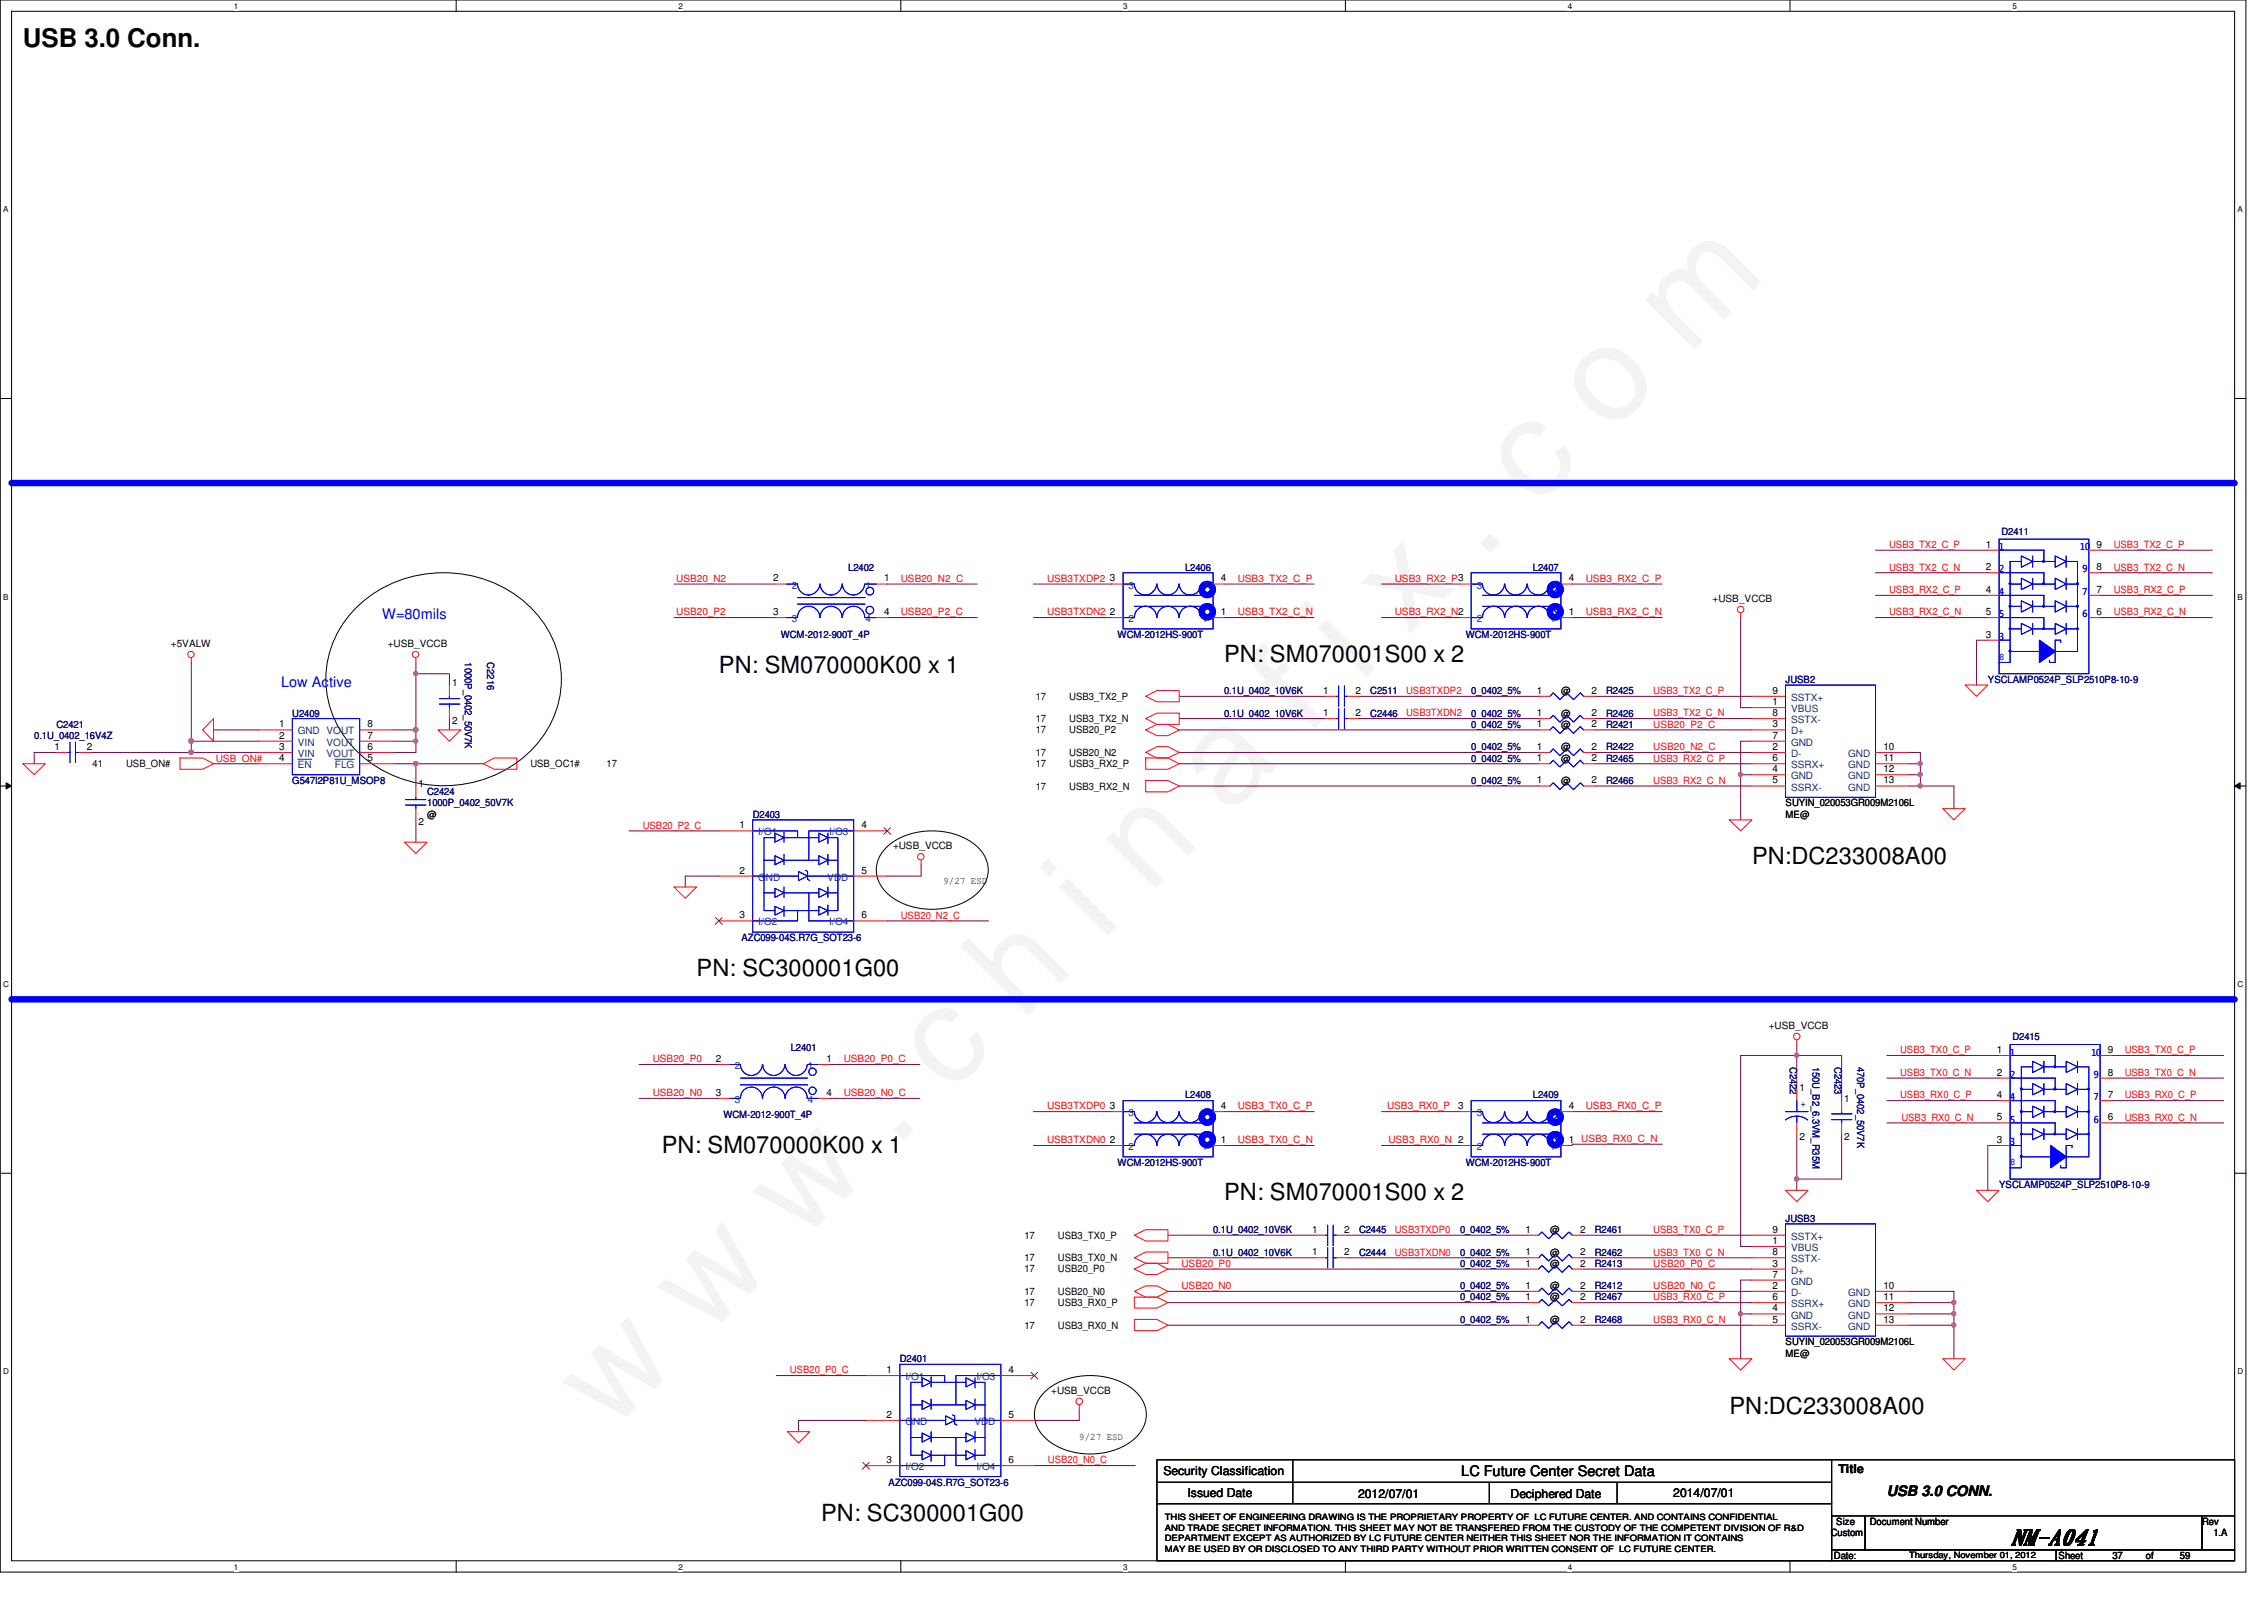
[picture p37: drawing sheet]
<svg xmlns="http://www.w3.org/2000/svg" width="297mm" height="210mm" viewBox="0 0 297 210" stroke-linecap="round" stroke-linejoin="round" font-family="sans-serif">
<defs><g id="words">
<text font-size="17.6" fill="#f0f" x="80.1" y="188" transform="rotate(-45 80.1 188)">w w w . c h i n a f i x . c o m</text>
<text font-size="3.4" x="3" y="6.1">USB 3.0 Conn.</text>
<g font-size="3.1">
<text x="94.3" y="88.3">PN: SM070000K00 x 1</text>
<text x="160.6" y="86.8">PN: SM070001S00 x 2</text>
<text x="229.9" y="113.3">PN:DC233008A00</text>
<text x="91.4" y="128">PN: SC300001G00</text>
<text x="86.8" y="151.3">PN: SM070000K00 x 1</text>
<text x="160.6" y="157.5">PN: SM070001S00 x 2</text>
<text x="226.9" y="185.5">PN:DC233008A00</text>
<text x="107.7" y="199.5">PN: SC300001G00</text>
</g>
<text font-size="2.8" x="263.7" y="202.7">NM-A041</text>
<g font-size="1.9" fill="#00f">
<text x="50.1" y="81.2">W=80mils</text>
<text x="36.9" y="90.1">Low Active</text>
</g>
<g font-size="1.9">
<text x="191.7" y="193.7">LC Future Center Secret Data</text>
<text x="247.6" y="196.2">USB 3.0 CONN.</text>
</g>
<g font-size="1.6">
<text x="152.7" y="193.5">Security Classification</text>
<text x="155.8" y="196.3">Issued Date</text>
<text x="178.2" y="196.5">2012/07/01</text>
<text x="198.2" y="196.5">Deciphered Date</text>
<text x="219.5" y="196.3">2014/07/01</text>
<text x="241.2" y="193.2">Title</text>
</g>
<g font-size="1.3" fill="#f00">
<text x="247.9" y="71.9">USB3_TX2_C_P</text>
<text x="277.3" y="71.9">USB3_TX2_C_P</text>
<text x="88.7" y="76.3">USB20_N2</text>
<text x="118.2" y="76.3">USB20_N2_C</text>
<text x="137.4" y="76.3">USB3TXDP2</text>
<text x="162.4" y="76.3">USB3_TX2_C_P</text>
<text x="183" y="76.3">USB3_RX2_P3</text>
<text x="208.1" y="76.3">USB3_RX2_C_P</text>
<text x="247.9" y="77.8">USB3_RX2_C_P</text>
<text x="247.9" y="74.8">USB3_TX2_C_N</text>
<text x="277.3" y="77.8">USB3_RX2_C_P</text>
<text x="277.3" y="74.8">USB3_TX2_C_N</text>
<text x="88.7" y="80.7">USB20_P2</text>
<text x="118.2" y="80.7">USB20_P2_C</text>
<text x="137.4" y="80.7">USB3TXDN2</text>
<text x="162.4" y="80.7">USB3_TX2_C_N</text>
<text x="183" y="80.7">USB3_RX2_N2</text>
<text x="208.1" y="80.7">USB3_RX2_C_N</text>
<text x="247.9" y="80.7">USB3_RX2_C_N</text>
<text x="277.3" y="80.7">USB3_RX2_C_N</text>
<text x="184.5" y="94">USB3TXDN2</text>
<text x="184.5" y="91.1">USB3TXDP2</text>
<text x="216.9" y="95.5">USB20_P2_C</text>
<text x="216.9" y="94">USB3_TX2_C_N</text>
<text x="216.9" y="91.1">USB3_TX2_C_P</text>
<text x="28.3" y="99.9">USB_ON#</text>
<text x="216.9" y="98.4">USB20_N2_C</text>
<text x="216.9" y="99.9">USB3_RX2_C_P</text>
<text x="216.9" y="102.8">USB3_RX2_C_N</text>
<text x="84.3" y="108.7">USB20_P2_C</text>
<text x="118.2" y="120.5">USB20_N2_C</text>
<text x="85.6" y="139.4">USB20_P0</text>
<text x="85.6" y="143.8">USB20_N0</text>
<text x="110.7" y="139.4">USB20_P0_C</text>
<text x="110.7" y="143.8">USB20_N0_C</text>
<text x="249.3" y="138.2">USB3_TX0_C_P</text>
<text x="249.3" y="141.1">USB3_TX0_C_N</text>
<text x="278.8" y="138.2">USB3_TX0_C_P</text>
<text x="278.8" y="141.1">USB3_TX0_C_N</text>
<text x="137.4" y="145.5">USB3TXDP0</text>
<text x="137.4" y="150">USB3TXDN0</text>
<text x="162.4" y="145.5">USB3_TX0_C_P</text>
<text x="162.4" y="150">USB3_TX0_C_N</text>
<text x="182" y="145.5">USB3_RX0_P</text>
<text x="182.2" y="150">USB3_RX0_N 2</text>
<text x="207.5" y="149.8">USB3_RX0_C_N</text>
<text x="208.1" y="145.5">USB3_RX0_C_P</text>
<text x="249.3" y="144.1">USB3_RX0_C_P</text>
<text x="249.5" y="147">USB3_RX0_C_N</text>
<text x="278.8" y="144.1">USB3_RX0_C_P</text>
<text x="278.8" y="147">USB3_RX0_C_N</text>
<text x="183" y="161.8">USB3TXDP0</text>
<text x="216.9" y="161.8">USB3_TX0_C_P</text>
<text x="155" y="166.2">USB20_P0</text>
<text x="183" y="164.7">USB3TXDN0</text>
<text x="216.9" y="166.2">USB20_P0_C</text>
<text x="216.9" y="164.7">USB3_TX0_C_N</text>
<text x="155" y="169.1">USB20_N0</text>
<text x="216.9" y="169.1">USB20_N0_C</text>
<text x="216.9" y="173.6">USB3_RX0_C_N</text>
<text x="216.9" y="170.6">USB3_RX0_C_P</text>
<text x="103.6" y="180.2">USB20_P0_C</text>
<text x="137.5" y="192">USB20_N0_C</text>
</g>
<g font-size="1.3">
<text x="260.6" y="71.8">1</text>
<text x="275.1" y="71.8">9</text>
<text x="101.4" y="76.3">2</text>
<text x="116" y="76.3">1</text>
<text x="145.6" y="76.3">3</text>
<text x="160.2" y="76.3">4</text>
<text x="205.8" y="76.3">4</text>
<text x="260.6" y="77.8">4</text>
<text x="260.6" y="74.8">2</text>
<text x="275.1" y="77.8">7</text>
<text x="275.1" y="74.8">8</text>
<text x="101.4" y="80.7">3</text>
<text x="116" y="80.7">4</text>
<text x="145.6" y="80.7">2</text>
<text x="160.2" y="80.7">1</text>
<text x="205.8" y="80.7">1</text>
<text x="224.7" y="79">+USB_VCCB</text>
<text x="260.6" y="80.7">5</text>
<text x="260.6" y="83.7">3</text>
<text x="275.1" y="80.7">6</text>
<text x="22.4" y="84.9">+5VALW</text>
<text x="50.9" y="84.9">+USB_VCCB</text>
<text x="36.6" y="95.4">1</text>
<text x="48.2" y="95.4">8</text>
<text x="59.3" y="90">1</text>
<text x="59.3" y="95">2</text>
<text x="135.9" y="94.7">17</text>
<text x="135.9" y="91.8">17</text>
<text x="140.3" y="94.7">USB3_TX2_N</text>
<text x="140.3" y="91.8">USB3_TX2_P</text>
<text x="173.6" y="93.9">1</text>
<text x="173.6" y="91">1</text>
<text x="177.8" y="93.9">2</text>
<text x="177.8" y="91">2</text>
<text x="201.6" y="95.4">1</text>
<text x="201.6" y="93.9">1</text>
<text x="201.6" y="91">1</text>
<text x="204.8" y="95.5">@</text>
<text x="204.8" y="94">@</text>
<text x="204.8" y="91.1">@</text>
<text x="208.8" y="95.4">2</text>
<text x="208.8" y="93.9">2</text>
<text x="208.8" y="91">2</text>
<text x="232.5" y="92.5">1</text>
<text x="232.5" y="93.9">8</text>
<text x="232.5" y="95.4">3</text>
<text x="232.5" y="91">9</text>
<text x="7.2" y="98.4">1</text>
<text x="11.4" y="98.4">2</text>
<text x="12.1" y="100.6">41</text>
<text x="16.5" y="100.6">USB_ON#</text>
<text x="36.6" y="99.9">4</text>
<text x="36.6" y="98.4">3</text>
<text x="36.6" y="96.9">2</text>
<text x="48.2" y="98.4">6</text>
<text x="48.2" y="96.9">7</text>
<text x="48.2" y="99.9">5</text>
<text x="69.6" y="100.6">USB_OC1#</text>
<text x="79.6" y="100.6">17</text>
<text x="135.9" y="96.2">17</text>
<text x="135.9" y="99.1">17</text>
<text x="135.9" y="100.6">17</text>
<text x="140.3" y="96.2">USB20_P2</text>
<text x="140.3" y="99.1">USB20_N2</text>
<text x="140.3" y="100.6">USB3_RX2_P</text>
<text x="201.6" y="98.4">1</text>
<text x="201.6" y="99.9">1</text>
<text x="204.8" y="98.4">@</text>
<text x="204.8" y="99.9">@</text>
<text x="208.8" y="98.4">2</text>
<text x="208.8" y="99.9">2</text>
<text x="232.5" y="98.4">2</text>
<text x="232.5" y="101.3">4</text>
<text x="232.5" y="96.9">7</text>
<text x="232.5" y="99.9">6</text>
<text x="247.1" y="99.9">11</text>
<text x="247.1" y="98.4">10</text>
<text x="247.1" y="101.3">12</text>
<text x="54.9" y="103.3">1</text>
<text x="56" y="107.3">@</text>
<text x="135.9" y="103.6">17</text>
<text x="140.3" y="103.6">USB3_RX2_N</text>
<text x="201.6" y="102.8">1</text>
<text x="204.8" y="102.8">@</text>
<text x="208.8" y="102.8">2</text>
<text x="232.5" y="102.8">5</text>
<text x="234.3" y="105.8">SUYIN_020053GR009M2106L</text>
<text x="234.3" y="107.3">ME@</text>
<text x="247.1" y="102.8">13</text>
<text x="54.9" y="108.3">2</text>
<text x="97" y="108.7">1</text>
<text x="113" y="108.7">4</text>
<text x="117.2" y="111.4">+USB_VCCB</text>
<text x="97" y="114.6">2</text>
<text x="113" y="114.6">5</text>
<text x="123.8" y="116">9/27 ESD</text>
<text x="97" y="120.5">3</text>
<text x="113" y="120.5">6</text>
<text x="232.1" y="135">+USB_VCCB</text>
<text x="93.9" y="143.8">3</text>
<text x="93.9" y="139.3">2</text>
<text x="108.5" y="139.3">1</text>
<text x="108.5" y="143.8">4</text>
<text x="236.1" y="143.1">1</text>
<text x="262" y="138.1">1</text>
<text x="262" y="141.1">2</text>
<text x="276.6" y="138.1">9</text>
<text x="276.6" y="141.1">8</text>
<text x="145.6" y="149.9">2</text>
<text x="145.6" y="145.5">3</text>
<text x="160.2" y="149.9">1</text>
<text x="160.2" y="145.5">4</text>
<text x="191.3" y="145.5">3</text>
<text x="205.8" y="149.9">1</text>
<text x="205.8" y="145.5">4</text>
<text x="236.1" y="149.5">2</text>
<text x="242" y="144.5">1</text>
<text x="242" y="149.5">2</text>
<text x="262" y="144.1">4</text>
<text x="262" y="147">5</text>
<text x="262" y="149.9">3</text>
<text x="276.6" y="147">6</text>
<text x="276.6" y="144.1">7</text>
<text x="172.2" y="161.7">1</text>
<text x="176.4" y="161.7">2</text>
<text x="200.1" y="161.7">1</text>
<text x="203.4" y="161.8">@</text>
<text x="207.3" y="161.7">2</text>
<text x="232.5" y="161.7">9</text>
<text x="134.4" y="166.9">17</text>
<text x="134.4" y="165.4">17</text>
<text x="134.4" y="162.5">17</text>
<text x="138.8" y="166.9">USB20_P0</text>
<text x="138.8" y="165.4">USB3_TX0_N</text>
<text x="138.8" y="162.5">USB3_TX0_P</text>
<text x="172.2" y="164.7">1</text>
<text x="176.4" y="164.7">2</text>
<text x="200.1" y="166.2">1</text>
<text x="200.1" y="164.7">1</text>
<text x="203.4" y="166.2">@</text>
<text x="203.4" y="164.7">@</text>
<text x="207.3" y="166.2">2</text>
<text x="207.3" y="164.7">2</text>
<text x="232.5" y="163.2">1</text>
<text x="232.5" y="164.7">8</text>
<text x="232.5" y="166.2">3</text>
<text x="232.5" y="167.6">7</text>
<text x="134.4" y="169.9">17</text>
<text x="134.4" y="171.4">17</text>
<text x="138.8" y="169.9">USB20_N0</text>
<text x="138.8" y="171.4">USB3_RX0_P</text>
<text x="200.1" y="169.1">1</text>
<text x="200.1" y="170.6">1</text>
<text x="200.1" y="173.5">1</text>
<text x="203.4" y="169.1">@</text>
<text x="203.4" y="170.6">@</text>
<text x="203.4" y="173.6">@</text>
<text x="207.3" y="169.1">2</text>
<text x="207.3" y="170.6">2</text>
<text x="207.3" y="173.5">2</text>
<text x="232.5" y="169.1">2</text>
<text x="232.5" y="172">4</text>
<text x="232.5" y="173.5">5</text>
<text x="232.5" y="170.6">6</text>
<text x="247.1" y="170.6">11</text>
<text x="247.1" y="169.1">10</text>
<text x="247.1" y="173.5">13</text>
<text x="247.1" y="172">12</text>
<text x="134.4" y="174.3">17</text>
<text x="138.8" y="174.3">USB3_RX0_N</text>
<text x="234.3" y="176.5">SUYIN_020053GR009M2106L</text>
<text x="234.3" y="178">ME@</text>
<text x="116.3" y="180.1">1</text>
<text x="132.3" y="180.1">4</text>
<text x="137.9" y="182.8">+USB_VCCB</text>
<text x="116.3" y="191.9">3</text>
<text x="116.3" y="186">2</text>
<text x="132.3" y="186">5</text>
<text x="132.3" y="191.9">6</text>
<text x="141.6" y="188.9">9/27 ESD</text>
<text x="240.2" y="201.5">Custom</text>
<text x="240.9" y="200.1">Size</text>
<text x="245.3" y="200.1">Document Number</text>
<text x="288.9" y="200.1">Rev</text>
<text x="290.4" y="201.5">1.A</text>
<text x="240.6" y="204.5">Date:</text>
<text x="270.1" y="204.5">Sheet</text>
<text x="277.2" y="204.5">37</text>
<text x="281.6" y="204.5">of</text>
<text x="286" y="204.5">59</text>
</g>
<g font-size="1.3" fill="#000080">
<text x="262.6" y="70.1">D2411</text>
<text x="111.3" y="74.8">L2402</text>
<text x="155.5" y="74.8">L2406</text>
<text x="201.1" y="74.8">L2407</text>
<text x="102.4" y="83.7">WCM-2012-900T_4P</text>
<text x="146.6" y="83.7">WCM-2012HS-900T</text>
<text x="192.3" y="83.7">WCM-2012HS-900T</text>
<text x="61" y="86.9" transform="rotate(90 61 86.9)">1000P_0402_50V7K</text>
<text x="63.9" y="86.9" transform="rotate(90 63.9 86.9)">C2216</text>
<text x="234.3" y="89.6">JUSB2</text>
<text x="260.8" y="89.6">YSCLAMP0524P_SLP2510P8-10-9</text>
<text x="7.4" y="95.5">C2421</text>
<text x="38.4" y="94">U2409</text>
<text x="160.6" y="94">0.1U_0402_10V6K</text>
<text x="160.6" y="91.1">0.1U_0402_10V6K</text>
<text x="179.8" y="94">C2446</text>
<text x="179.8" y="91.1">C2511</text>
<text x="193" y="95.5">0_0402_5%</text>
<text x="193" y="94">0_0402_5%</text>
<text x="193" y="91.1">0_0402_5%</text>
<text x="210.7" y="95.5">R2421</text>
<text x="210.7" y="94">R2426</text>
<text x="210.7" y="91.1">R2425</text>
<text x="4.5" y="96.9">0.1U_0402_16V4Z</text>
<text x="193" y="98.4">0_0402_5%</text>
<text x="193" y="99.9">0_0402_5%</text>
<text x="210.7" y="98.4">R2422</text>
<text x="210.7" y="99.9">R2465</text>
<text x="38.4" y="102.8">G547I2P81U_MSOP8</text>
<text x="56" y="104.3">C2424</text>
<text x="56" y="105.8">1000P_0402_50V7K</text>
<text x="98.8" y="107.3">D2403</text>
<text x="193" y="102.8">0_0402_5%</text>
<text x="210.7" y="102.8">R2466</text>
<text x="97.3" y="123.5">AZC099-04S.R7G_SOT23-6</text>
<text x="103.8" y="137.9">L2401</text>
<text x="264" y="136.4">D2415</text>
<text x="234.8" y="140" transform="rotate(90 234.8 140)">C2422</text>
<text x="237.8" y="140" transform="rotate(90 237.8 140)">150U_B2_6.3VM_R35M</text>
<text x="240.7" y="140" transform="rotate(90 240.7 140)">C2423</text>
<text x="243.7" y="140" transform="rotate(90 243.7 140)">470P_0402_50V7K</text>
<text x="94.9" y="146.7">WCM-2012-900T_4P</text>
<text x="155.5" y="144.1">L2408</text>
<text x="201.1" y="144.1">L2409</text>
<text x="146.6" y="153">WCM-2012HS-900T</text>
<text x="192.3" y="153">WCM-2012HS-900T</text>
<text x="262.3" y="155.9">YSCLAMP0524P_SLP2510P8-10-9</text>
<text x="159.2" y="161.8">0.1U_0402_10V6K</text>
<text x="178.3" y="161.8">C2445</text>
<text x="191.6" y="161.8">0_0402_5%</text>
<text x="209.3" y="161.8">R2461</text>
<text x="234.3" y="160.3">JUSB3</text>
<text x="159.2" y="164.7">0.1U_0402_10V6K</text>
<text x="178.3" y="164.7">C2444</text>
<text x="191.6" y="166.2">0_0402_5%</text>
<text x="191.6" y="164.7">0_0402_5%</text>
<text x="209.3" y="166.2">R2413</text>
<text x="209.3" y="164.7">R2462</text>
<text x="191.6" y="169.1">0_0402_5%</text>
<text x="191.6" y="170.6">0_0402_5%</text>
<text x="191.6" y="173.6">0_0402_5%</text>
<text x="209.3" y="169.1">R2412</text>
<text x="209.3" y="170.6">R2467</text>
<text x="209.3" y="173.6">R2468</text>
<text x="118.1" y="178.7">D2401</text>
<text x="116.6" y="194.9">AZC099-04S.R7G_SOT23-6</text>
</g>
<g font-size="1.3" fill="#004080">
<text x="103.9" y="77.2">2</text>
<text x="113.5" y="77.2">1</text>
<text x="148.1" y="77.2">3</text>
<text x="157.7" y="77.2">4</text>
<text x="193.8" y="77.2">3</text>
<text x="203.4" y="77.2">4</text>
<text x="103.9" y="81.6">3</text>
<text x="113.5" y="81.6">4</text>
<text x="148.1" y="81.6">2</text>
<text x="157.7" y="81.6">1</text>
<text x="193.8" y="81.6">2</text>
<text x="203.4" y="81.6">1</text>
<text x="235" y="93.4">VBUS</text>
<text x="235" y="94.9">SSTX-</text>
<text x="235" y="91.9">SSTX+</text>
<text x="39.1" y="99.3">VIN</text>
<text x="39.1" y="96.4">GND VOUT</text>
<text x="39.1" y="100.8">EN</text>
<text x="39.1" y="97.8">VIN</text>
<text x="42.8" y="99.3">VOUT</text>
<text x="42.8" y="97.8">VOUT</text>
<text x="43.9" y="100.8">FLG</text>
<text x="235" y="96.4">D+</text>
<text x="235" y="99.3">D-</text>
<text x="235" y="97.8">GND</text>
<text x="235" y="100.8">SSRX+</text>
<text x="242.5" y="100.8">GND</text>
<text x="242.5" y="99.3">GND</text>
<text x="235" y="102.2">GND</text>
<text x="235" y="103.7">SSRX-</text>
<text x="242.5" y="103.7">GND</text>
<text x="242.5" y="102.2">GND</text>
<text x="99.5" y="109.6">I/O1</text>
<text x="108.8" y="109.6">I/O3</text>
<text x="99.5" y="115.5">GND</text>
<text x="108.5" y="115.5">VDD</text>
<text x="99.5" y="121.4">I/O2</text>
<text x="108.8" y="121.4">I/O4</text>
<text x="96.4" y="140.3">2</text>
<text x="106" y="140.3">1</text>
<text x="96.4" y="144.7">3</text>
<text x="106" y="144.7">4</text>
<text x="148.1" y="146.4">3</text>
<text x="157.7" y="146.4">4</text>
<text x="193.8" y="146.4">3</text>
<text x="203.4" y="146.4">4</text>
<text x="148.1" y="150.9">2</text>
<text x="157.7" y="150.9">1</text>
<text x="193.8" y="150.9">2</text>
<text x="203.4" y="150.9">1</text>
<text x="235" y="164.1">VBUS</text>
<text x="235" y="165.6">SSTX-</text>
<text x="235" y="167.1">D+</text>
<text x="235" y="162.6">SSTX+</text>
<text x="235" y="170">D-</text>
<text x="235" y="173">GND</text>
<text x="235" y="168.5">GND</text>
<text x="235" y="171.5">SSRX+</text>
<text x="242.5" y="171.5">GND</text>
<text x="242.5" y="170">GND</text>
<text x="242.5" y="173">GND</text>
<text x="235" y="174.5">SSRX-</text>
<text x="242.5" y="174.5">GND</text>
<text x="118.8" y="181.1">I/O1</text>
<text x="128.1" y="181.1">I/O3</text>
<text x="118.8" y="186.9">GND</text>
<text x="127.8" y="186.9">VDD</text>
<text x="118.8" y="192.9">I/O2</text>
<text x="128.1" y="192.9">I/O4</text>
</g>
<g font-size="1.3" fill="#00f">
<text x="262.3" y="75.1">2</text>
<text x="262.3" y="72.2">1</text>
<text x="272.9" y="72.2">10</text>
<text x="273.2" y="75.1">9</text>
<text x="262.3" y="81">5</text>
<text x="262.3" y="78.1">4</text>
<text x="262.3" y="83.9">3</text>
<text x="273.2" y="78.1">7</text>
<text x="273.2" y="81">6</text>
<text x="262.3" y="86.5">8</text>
<text x="263.7" y="141.4">2</text>
<text x="263.7" y="138.5">1</text>
<text x="274.4" y="138.5">10</text>
<text x="274.7" y="141.4">9</text>
<text x="236.2" y="145.3">+</text>
<text x="263.7" y="147.3">5</text>
<text x="263.7" y="144.4">4</text>
<text x="274.7" y="144.4">7</text>
<text x="274.7" y="147.3">6</text>
<text x="263.7" y="152.8">8</text>
<text x="263.7" y="150.2">3</text>
</g>
<g font-size="1.1">
<text x="30.7" y="1.1">1</text>
<text x="89" y="1.1">2</text>
<text x="147.4" y="1.1">3</text>
<text x="205.7" y="1.1">4</text>
<text x="264" y="1.1">5</text>
<text x=".4" y="27.9">A</text>
<text x="293.6" y="27.9">A</text>
<text x=".4" y="78.7">B</text>
<text x="293.6" y="78.7">B</text>
<text x=".4" y="129.5">C</text>
<text x="293.6" y="129.5">C</text>
<text x=".4" y="180.3">D</text>
<text x="293.6" y="180.3">D</text>
<text x="152.8" y="202.2">DEPARTMENT EXCEPT AS AUTHORIZED BY LC FUTURE CENTER NEITHER THIS SHEET NOR THE INFORMATION IT CONTAINS</text>
<text x="152.8" y="203.6">MAY BE USED BY OR DISCLOSED TO ANY THIRD PARTY WITHOUT PRIOR WRITTEN CONSENT OF LC FUTURE CENTER.</text>
<text x="152.8" y="199.4">THIS SHEET OF ENGINEERING DRAWING IS THE PROPRIETARY PROPERTY OF LC FUTURE CENTER. AND CONTAINS CONFIDENTIAL</text>
<text x="152.8" y="200.8">AND TRADE SECRET INFORMATION. THIS SHEET MAY NOT BE TRANSFERED FROM THE CUSTODY OF THE COMPETENT DIVISION OF R&amp;D</text>
<text x="30.7" y="205.9">1</text>
<text x="89" y="205.9">2</text>
<text x="147.4" y="205.9">3</text>
<text x="205.7" y="205.9">4</text>
<text x="250.5" y="204.4">Thursday, November 01, 2012</text>
<text x="264" y="205.9">5</text>
</g>
</g></defs>
<path d="M0 0h294.7v206.2h-294.7zM1.5 1.5h291.7v203.3h-291.7z" fill="none" stroke="#000" stroke-width=".13"/>
<g fill="#fff">
<path d="M30.7 .2h.6v1.2h-.6z"/>
<path d="M30.7 204.9h.6v1.2h-.6z"/>
</g>
<path d="M59.9 0v1.5M59.9 204.8v1.4" fill="none" stroke="#000" stroke-width=".13"/>
<g fill="#fff">
<path d="M89 .2h.6v1.2h-.6z"/>
<path d="M89 204.9h.6v1.2h-.6z"/>
</g>
<path d="M118.2 0v1.5M118.2 204.8v1.4" fill="none" stroke="#000" stroke-width=".13"/>
<g fill="#fff">
<path d="M147.4 .2h.5v1.2h-.5z"/>
<path d="M147.4 204.9h.5v1.2h-.5z"/>
</g>
<path d="M176.5 0v1.5M176.5 204.8v1.4" fill="none" stroke="#000" stroke-width=".13"/>
<g fill="#fff">
<path d="M205.7 .2h.6v1.2h-.6z"/>
<path d="M205.7 204.9h.6v1.2h-.6z"/>
</g>
<path d="M234.9 0v1.5M234.9 204.8v1.4" fill="none" stroke="#000" stroke-width=".13"/>
<g fill="#fff">
<path d="M264 .2h.6v1.2h-.6z"/>
<path d="M264 204.9h.6v1.2h-.6z"/>
<path d="M.4 26.9h.7v1.2h-.7z"/>
<path d="M293.6 26.9h.7v1.2h-.7z"/>
<path d="M.4 77.7h.7v1.2h-.7z"/>
<path d="M293.6 77.7h.7v1.2h-.7z"/>
</g>
<path d="M0 52.3h1.5M293.2 52.3h1.5" fill="none" stroke="#000" stroke-width=".13"/>
<g fill="#fff">
<path d="M.4 128.5h.8v1.2h-.8z"/>
<path d="M293.6 128.5h.7v1.2h-.7z"/>
</g>
<path d="M0 103.1h1.5M.8 102.7l.7 .4-.7 .4zM293.2 103.1l.7-.4v.8zM293.2 103.1h1.5" fill="none" stroke="#000" stroke-width=".13"/>
<path d="M.8 102.7l.7 .4-.7 .4zM293.2 103.1l.7-.4v.8z" fill="#000"/>
<g fill="#fff">
<path d="M.4 179.3h.8v1.2h-.8z"/>
<path d="M293.6 179.3h.7v1.2h-.7z"/>
</g>
<path d="M46.3 80.2a16.6 16.6 0 0 1 23.8 0 13.1 13.1 0 0 1-2.1 19.7 16.6 16.6 0 0 1-21.7-1.9 13 13 0 0 1 0-17.8zM0 153.9h1.5M241.6 145.1h.1M293.2 153.9h1.5" fill="none" stroke="#000" stroke-width=".13"/>
<path d="M1.5 63.4h291.7M1.5 131.1h291.7" fill="none" stroke="#00f" stroke-width=".85"/>
<path d="M25.1 97.2h8.8" fill="none" stroke="#800040" stroke-width=".13"/>
<circle cx="25.1" cy="97.2" r=".29" fill="#f0f"/>
<circle cx="25.1" cy="97.2" r=".29" fill="none" stroke="#f0f" stroke-width=".13"/>
<path d="M25.1 86.9v10.3" fill="none" stroke="#800040" stroke-width=".13"/>
<circle cx="25.1" cy="97.2" r=".29" fill="#f0f"/>
<circle cx="25.1" cy="97.2" r=".29" fill="none" stroke="#f0f" stroke-width=".13"/>
<path d="M25.1 98.7h8.8" fill="none" stroke="#800040" stroke-width=".13"/>
<circle cx="25.1" cy="98.7" r=".29" fill="#f0f"/>
<circle cx="25.1" cy="98.7" r=".29" fill="none" stroke="#f0f" stroke-width=".13"/>
<path d="M25.1 97.2v1.5" fill="none" stroke="#800040" stroke-width=".13"/>
<circle cx="25.1" cy="98.7" r=".29" fill="#f0f"/>
<circle cx="25.1" cy="98.7" r=".29" fill="none" stroke="#f0f" stroke-width=".13"/>
<circle cx="25.1" cy="97.2" r=".29" fill="#f0f"/>
<circle cx="25.1" cy="97.2" r=".29" fill="none" stroke="#f0f" stroke-width=".13"/>
<path d="M11.8 98.7h13.3" fill="none" stroke="#800040" stroke-width=".13"/>
<circle cx="25.1" cy="98.7" r=".29" fill="#f0f"/>
<circle cx="25.1" cy="98.7" r=".29" fill="none" stroke="#f0f" stroke-width=".13"/>
<path d="M7.4 98.7h-2.9v1.5M28 95.8h5.9M28 100.2h5.9M250.5 169.4h5.9M250.5 170.9h5.9" fill="none" stroke="#800040" stroke-width=".13"/>
<circle cx="256.3" cy="170.9" r=".29" fill="#f0f"/>
<circle cx="256.3" cy="170.9" r=".29" fill="none" stroke="#f0f" stroke-width=".13"/>
<path d="M250.5 173.9h5.9M256.4 170.9v1.5h-5.9" fill="none" stroke="#800040" stroke-width=".13"/>
<circle cx="256.3" cy="173.8" r=".29" fill="#f0f"/>
<circle cx="256.3" cy="173.8" r=".29" fill="none" stroke="#f0f" stroke-width=".13"/>
<path d="M256.4 172.4v1.5" fill="none" stroke="#800040" stroke-width=".13"/>
<circle cx="256.3" cy="172.3" r=".29" fill="#f0f"/>
<circle cx="256.3" cy="172.3" r=".29" fill="none" stroke="#f0f" stroke-width=".13"/>
<path d="M250.5 98.7h1.5M250.5 100.2h1.5M235.7 138.5h5.9v5.9M241.6 148.8v5.9h-5.9M153.2 166.5h47.2M153.2 169.4h47.2M153.2 173.9h47.2M153.2 170.9h47.2M256.4 169.4v1.5M256.4 173.9v4.4" fill="none" stroke="#800040" stroke-width=".13"/>
<circle cx="251.9" cy="100.2" r=".29" fill="#f0f"/>
<circle cx="251.9" cy="100.2" r=".29" fill="none" stroke="#f0f" stroke-width=".13"/>
<path d="M252 100.2v1.4h-1.5M252 103.1h4.4" fill="none" stroke="#800040" stroke-width=".13"/>
<circle cx="251.9" cy="103.1" r=".29" fill="#f0f"/>
<circle cx="251.9" cy="103.1" r=".29" fill="none" stroke="#f0f" stroke-width=".13"/>
<path d="M252 101.6v1.5" fill="none" stroke="#800040" stroke-width=".13"/>
<circle cx="251.9" cy="101.6" r=".29" fill="#f0f"/>
<circle cx="251.9" cy="101.6" r=".29" fill="none" stroke="#f0f" stroke-width=".13"/>
<path d="M54.6 95.8v1.4h-3M154.7 95.8h47.2M154.7 98.7h47.2M252 98.7v1.5M154.7 103.1h47.2M154.7 100.2h47.2M256.4 103.1v3" fill="none" stroke="#800040" stroke-width=".13"/>
<circle cx="54.5" cy="97.2" r=".29" fill="#f0f"/>
<circle cx="54.5" cy="97.2" r=".29" fill="none" stroke="#f0f" stroke-width=".13"/>
<circle cx="54.5" cy="95.7" r=".29" fill="#f0f"/>
<circle cx="54.5" cy="95.7" r=".29" fill="none" stroke="#f0f" stroke-width=".13"/>
<path d="M51.6 95.8h3" fill="none" stroke="#800040" stroke-width=".13"/>
<circle cx="54.5" cy="95.7" r=".29" fill="#f0f"/>
<circle cx="54.5" cy="95.7" r=".29" fill="none" stroke="#f0f" stroke-width=".13"/>
<path d="M54.6 97.2v1.5h-3M54.6 88.4v7.4" fill="none" stroke="#800040" stroke-width=".13"/>
<circle cx="54.5" cy="95.7" r=".29" fill="#f0f"/>
<circle cx="54.5" cy="95.7" r=".29" fill="none" stroke="#f0f" stroke-width=".13"/>
<path d="M54.6 107.6v2.9M54.6 100.2h8.8" fill="none" stroke="#800040" stroke-width=".13"/>
<circle cx="54.5" cy="100.2" r=".29" fill="#f0f"/>
<circle cx="54.5" cy="100.2" r=".29" fill="none" stroke="#f0f" stroke-width=".13"/>
<path d="M51.6 100.2h3" fill="none" stroke="#800040" stroke-width=".13"/>
<circle cx="54.5" cy="100.2" r=".29" fill="#f0f"/>
<circle cx="54.5" cy="100.2" r=".29" fill="none" stroke="#f0f" stroke-width=".13"/>
<path d="M54.6 100.2v2.9" fill="none" stroke="#800040" stroke-width=".13"/>
<circle cx="54.5" cy="100.2" r=".29" fill="#f0f"/>
<circle cx="54.5" cy="100.2" r=".29" fill="none" stroke="#f0f" stroke-width=".13"/>
<g fill="none" stroke="#800040" stroke-width=".13">
<path d="M246.1 72.2h14.7M246.1 78.1h14.7M246.1 75.1h14.7M275.5 72.2h14.8M275.5 78.1h14.8M275.5 75.1h14.8M54.6 88.4h4.4v1.5M246.1 81h14.7M260.8 84h-1.5v5.9M275.5 81h14.8M247.6 138.5h14.7M277 138.5h14.7"/>
<path d="M247.6 144.4h14.7M247.6 141.4h14.7M247.6 147.3h14.7M262.3 150.3h-1.5v5.9M277 144.4h14.7M277 141.4h14.7M277 147.3h14.7"/>
</g>
<circle cx="54.5" cy="88.4" r=".29" fill="#f0f"/>
<circle cx="54.5" cy="88.4" r=".29" fill="none" stroke="#f0f" stroke-width=".13"/>
<path d="M54.6 86.9v1.5M59 94.3v1.5M250.5 103.1h1.5" fill="none" stroke="#800040" stroke-width=".13"/>
<g fill="none" stroke="#f00" stroke-width=".13">
<path d="M23.6 99.4h3l1.4 .8-1.4 .7h-3zM25.1 86.3v.6M28 94.3v2.9l-1.4-1.4zM54.6 86.3v.6M57.5 95.8h2.9l-1.4 1.4zM257.8 89.9h3l-1.5 1.5zM3 100.2h2.9l-1.4 1.4zM53.1 110.5h2.9l-1.4 1.5zM63.4 100.2l1.4-.8h3v1.5h-3zM254.9 106.1h2.9l-1.4 1.5zM259.3 156.2h3l-1.5 1.4zM254.9 178.3h2.9l-1.4 1.4z"/>
<circle cx="25.1" cy="85.9" r=".42"/>
<circle cx="54.5" cy="85.9" r=".42"/>
</g>
<path d="M151.8 191.5h88.5v3h-88.5zM151.8 194.5h88.5v2.8h-88.5zM151.8 197.3h88.5v7.5h-88.5zM169.6 191.5v5.8M195.4 194.5v2.8M212.2 194.5v2.8M240.2 191.5h53v7.4M240.3 198.9h4.4v4.4h-4.4zM244.7 198.9h44.2v4.4h-44.2zM288.9 198.9h4.3v4.4h-4.3zM240.3 203.3h29.5v1.5h-29.5zM269.8 203.3h23.4v1.5h-23.4z" fill="none" stroke="#000" stroke-width=".13"/>
<path d="M263.7 137h11.8v17.7h-11.8zM266.7 142.1l1.5 .8-1.5 .7zM268.2 142.1v1.5M268.2 142.9h2.9M272.6 142.9h1.5" fill="none" stroke="#00f" stroke-width=".13"/>
<path d="M269.5 142.8h.2v.1h-.2z" fill-rule="evenodd" fill="#00f"/>
<path d="M265.2 142.9h1.5M269.5 142.8h.2v.1h-.2z" fill="none" stroke="#00f" stroke-width=".13"/>
<path d="M265.1 142.8h.2v.1h-.2z" fill-rule="evenodd" fill="#00f"/>
<path d="M265.1 142.8h.2v.1h-.2z" fill="none" stroke="#00f" stroke-width=".13"/>
<path d="M265.1 148.7l.2 .1-.1 .1z" fill-rule="evenodd" fill="#00f"/>
<path d="M265.1 148.7l.2 .1-.1 .1z" fill="none" stroke="#00f" stroke-width=".13"/>
<path d="M265.1 145.7h.2v.2h-.2z" fill-rule="evenodd" fill="#00f"/>
<path d="M263.7 147.3h5.9M265.1 145.7h.2v.2h-.2z" fill="none" stroke="#00f" stroke-width=".13"/>
<path d="M269.5 148.7l.2 .1-.1 .1z" fill-rule="evenodd" fill="#00f"/>
<g fill="none" stroke="#00f" stroke-width=".13">
<path d="M263.7 138.5h5.9v1.4M266.7 139.2l1.5 .7-1.5 .8zM266.7 139.9h-1.5v11.9h5.9M268.2 139.2v1.5M268.2 139.9h2.9M272.6 139.9h1.5v11.9h-4.5M263.7 141.4h5.9v1.5M263.7 144.4h5.9v1.4M265.2 145.8h1.5M265.2 148.8h1.5M266.7 145.1l1.5 .7-1.5 .8zM266.7 148.1l1.5 .7-1.5 .7z"/>
<path d="M268.2 145.1v1.5M268.2 148.1v1.4M268.2 145.8h2.9M268.2 148.8h2.9M269.5 148.7l.2 .1-.1 .1zM269.6 147.3v1.5M272.6 145.8h1.5M272.6 148.8h1.5"/>
</g>
<path d="M269.5 145.7h.2v.2h-.2z" fill-rule="evenodd" fill="#00f"/>
<path d="M269.5 145.7h.2v.2h-.2z" fill="none" stroke="#00f" stroke-width=".13"/>
<path d="M269.5 139.9h.2v.1h-.2z" fill-rule="evenodd" fill="#00f"/>
<path d="M269.5 139.9h.2v.1h-.2z" fill="none" stroke="#00f" stroke-width=".13"/>
<path d="M265.1 151.6h.2v.2h-.2z" fill-rule="evenodd" fill="#00f"/>
<path d="M271.1 139.2l1.5 .7-1.5 .8zM272.6 139.2v1.5M263.7 150.3h1.5M265.1 151.6h.2v.2h-.2zM265.2 151.8v1.4h-1.5M271.1 142.1l1.5 .8-1.5 .7zM271.1 148.1l1.5 .7-1.5 .7zM271.1 145.1l1.5 .7-1.5 .8zM272.6 142.1v1.5M272.6 148.1v1.4M272.6 145.1v1.5" fill="none" stroke="#00f" stroke-width=".13"/>
<path d="M274 142.8l.1 .1-.1 .1z" fill-rule="evenodd" fill="#00f"/>
<path d="M274 142.8l.1 .1-.1 .1z" fill="none" stroke="#00f" stroke-width=".13"/>
<path d="M274 145.7l.1 .1-.1 .2z" fill-rule="evenodd" fill="#00f"/>
<path d="M274 145.7l.1 .1-.1 .2z" fill="none" stroke="#00f" stroke-width=".13"/>
<path d="M274 148.7h.1v.1h-.1z" fill-rule="evenodd" fill="#00f"/>
<path d="M271.1 150.3v2.9M274 148.7h.1v.1h-.1z" fill="none" stroke="#00f" stroke-width=".13"/>
<path d="M269.1 150.3l2 1.5-2 1.4z" fill="#00f"/>
<path d="M263.7 137h11.8v17.7h-11.8zM266.7 142.1l1.5 .8-1.5 .7zM268.2 142.1v1.5M268.2 142.9h2.9M269.1 150.3l2 1.5-2 1.4zM270.4 152.9v.3h.7M271.1 150.3h.7v.3M272.6 142.9h1.5" fill="none" stroke="#00f" stroke-width=".13"/>
<path d="M269.5 142.8h.2v.1h-.2z" fill-rule="evenodd" fill="#00f"/>
<path d="M265.2 142.9h1.5M269.5 142.8h.2v.1h-.2z" fill="none" stroke="#00f" stroke-width=".13"/>
<path d="M265.1 142.8h.2v.1h-.2z" fill-rule="evenodd" fill="#00f"/>
<path d="M265.1 142.8h.2v.1h-.2z" fill="none" stroke="#00f" stroke-width=".13"/>
<path d="M265.1 148.7l.2 .1-.1 .1z" fill-rule="evenodd" fill="#00f"/>
<path d="M265.1 148.7l.2 .1-.1 .1z" fill="none" stroke="#00f" stroke-width=".13"/>
<path d="M265.1 145.7h.2v.2h-.2z" fill-rule="evenodd" fill="#00f"/>
<path d="M263.7 147.3h5.9M265.1 145.7h.2v.2h-.2z" fill="none" stroke="#00f" stroke-width=".13"/>
<path d="M269.5 148.7l.2 .1-.1 .1z" fill-rule="evenodd" fill="#00f"/>
<g fill="none" stroke="#00f" stroke-width=".13">
<path d="M263.7 138.5h5.9v1.4M266.7 139.2l1.5 .7-1.5 .8zM266.7 139.9h-1.5v11.9h5.9M268.2 139.2v1.5M268.2 139.9h2.9M272.6 139.9h1.5v11.9h-4.5M263.7 141.4h5.9v1.5M263.7 144.4h5.9v1.4M265.2 145.8h1.5M265.2 148.8h1.5M266.7 145.1l1.5 .7-1.5 .8zM266.7 148.1l1.5 .7-1.5 .7z"/>
<path d="M268.2 145.1v1.5M268.2 148.1v1.4M268.2 145.8h2.9M268.2 148.8h2.9M269.5 148.7l.2 .1-.1 .1zM269.6 147.3v1.5M272.6 145.8h1.5M272.6 148.8h1.5"/>
</g>
<path d="M269.5 145.7h.2v.2h-.2z" fill-rule="evenodd" fill="#00f"/>
<path d="M269.5 145.7h.2v.2h-.2z" fill="none" stroke="#00f" stroke-width=".13"/>
<path d="M269.5 139.9h.2v.1h-.2z" fill-rule="evenodd" fill="#00f"/>
<path d="M269.5 139.9h.2v.1h-.2z" fill="none" stroke="#00f" stroke-width=".13"/>
<path d="M265.1 151.6h.2v.2h-.2z" fill-rule="evenodd" fill="#00f"/>
<path d="M271.1 139.2l1.5 .7-1.5 .8zM272.6 139.2v1.5M263.7 150.3h1.5M265.1 151.6h.2v.2h-.2zM265.2 151.8v1.4h-1.5M271.1 142.1l1.5 .8-1.5 .7zM271.1 148.1l1.5 .7-1.5 .7zM271.1 145.1l1.5 .7-1.5 .8zM272.6 142.1v1.5M272.6 148.1v1.4M272.6 145.1v1.5" fill="none" stroke="#00f" stroke-width=".13"/>
<path d="M274 142.8l.1 .1-.1 .1z" fill-rule="evenodd" fill="#00f"/>
<path d="M274 142.8l.1 .1-.1 .1z" fill="none" stroke="#00f" stroke-width=".13"/>
<path d="M274 145.7l.1 .1-.1 .2z" fill-rule="evenodd" fill="#00f"/>
<path d="M274 145.7l.1 .1-.1 .2z" fill="none" stroke="#00f" stroke-width=".13"/>
<path d="M274 148.7h.1v.1h-.1z" fill-rule="evenodd" fill="#00f"/>
<path d="M271.1 150.3v2.9M274 148.7h.1v.1h-.1z" fill="none" stroke="#00f" stroke-width=".13"/>
<path d="M269.1 150.3l2 1.5-2 1.4z" fill="#00f"/>
<path d="M262.3 70.7h11.8v17.7h-11.8zM265.2 75.9l1.5 .7-1.5 .7zM266.7 75.9v1.4M266.7 76.6h2.9M271.1 76.6h1.5M269.1 150.3l2 1.5-2 1.4zM270.4 152.9v.3h.7M271.1 150.3h.7v.3M234.3 160.6h11.8v14.7h-11.8z" fill="none" stroke="#00f" stroke-width=".13"/>
<g fill="none" stroke="#f00" stroke-width=".13">
<path d="M262.3 138.5h1.4M275.5 138.5h1.5M262.3 144.4h1.4M262.3 147.3h1.4M262.3 141.4h1.4M262.3 150.3h1.4M275.5 147.3h1.5M275.5 144.4h1.5M275.5 141.4h1.5M246.1 170.9h4.4M246.1 169.4h4.4M246.1 173.9h4.4"/>
<path d="M246.1 172.4h4.4"/>
</g>
<path d="M268 76.5h.2v.2h-.2z" fill-rule="evenodd" fill="#00f"/>
<path d="M263.7 76.6h1.5M268 76.5h.2v.2h-.2z" fill="none" stroke="#00f" stroke-width=".13"/>
<path d="M263.6 76.5h.2v.2h-.2z" fill-rule="evenodd" fill="#00f"/>
<path d="M263.6 76.5h.2v.2h-.2z" fill="none" stroke="#00f" stroke-width=".13"/>
<path d="M263.6 82.4l.2 .1-.1 .1z" fill-rule="evenodd" fill="#00f"/>
<path d="M263.6 82.4l.2 .1-.1 .1z" fill="none" stroke="#00f" stroke-width=".13"/>
<path d="M263.6 79.4h.2v.2h-.2z" fill-rule="evenodd" fill="#00f"/>
<path d="M263.6 79.4h.2v.2h-.2zM262.3 81h5.9" fill="none" stroke="#00f" stroke-width=".13"/>
<path d="M268 82.4l.3 .1-.2 .1z" fill-rule="evenodd" fill="#00f"/>
<g fill="none" stroke="#00f" stroke-width=".13">
<path d="M262.3 72.2h5.9v1.5M262.3 75.1h5.9v1.5M262.3 78.1h5.9v1.4M263.7 79.5h1.5M265.2 78.8l1.5 .7-1.5 .8zM265.2 72.9l1.5 .8-1.5 .7zM265.2 73.7h-1.5v11.8h5.9M266.7 78.8v1.5M266.7 72.9v1.5M266.7 79.5h2.9M266.7 73.7h2.9M271.1 79.5h1.5"/>
<path d="M271.1 73.7h1.5v11.8h-4.4M263.7 82.5h1.5M265.2 81.8l1.5 .7-1.5 .7zM266.7 81.8v1.4M266.7 82.5h2.9M268 82.4l.3 .1-.2 .1zM268.2 81v1.5M271.1 82.5h1.5"/>
</g>
<path d="M268 79.4h.2v.2h-.2z" fill-rule="evenodd" fill="#00f"/>
<path d="M268 79.4h.2v.2h-.2z" fill="none" stroke="#00f" stroke-width=".13"/>
<path d="M268 73.6h.2v.1h-.2z" fill-rule="evenodd" fill="#00f"/>
<path d="M268 73.6h.2v.1h-.2z" fill="none" stroke="#00f" stroke-width=".13"/>
<path d="M263.6 85.3h.2v.2h-.2z" fill-rule="evenodd" fill="#00f"/>
<path d="M269.6 72.9l1.5 .8-1.5 .7zM269.6 75.9l1.5 .7-1.5 .7zM269.6 78.8l1.5 .7-1.5 .8zM271.1 72.9v1.5M271.1 75.9v1.4M271.1 78.8v1.5M262.3 84h1.4M263.6 85.3h.2v.2h-.2zM263.7 85.5v1.4h-1.4M269.6 81.8l1.5 .7-1.5 .7zM271.1 81.8v1.4" fill="none" stroke="#00f" stroke-width=".13"/>
<path d="M272.5 76.5h.1v.2h-.1z" fill-rule="evenodd" fill="#00f"/>
<path d="M272.5 76.5h.1v.2h-.1z" fill="none" stroke="#00f" stroke-width=".13"/>
<path d="M272.5 79.4h.1v.2h-.1z" fill-rule="evenodd" fill="#00f"/>
<path d="M272.5 79.4h.1v.2h-.1z" fill="none" stroke="#00f" stroke-width=".13"/>
<path d="M272.5 82.4l.2 .1-.1 .1z" fill-rule="evenodd" fill="#00f"/>
<path d="M269.6 84v2.9M272.5 82.4l.2 .1-.1 .1z" fill="none" stroke="#00f" stroke-width=".13"/>
<path d="M267.6 84l2 1.5-2 1.4z" fill="#00f"/>
<path d="M262.3 70.7h11.8v17.7h-11.8zM265.2 75.9l1.5 .7-1.5 .7zM266.7 75.9v1.4M266.7 76.6h2.9M271.1 76.6h1.5M267.6 84l2 1.5-2 1.4zM268.9 86.6v.3h.7M269.6 84h.8v.3" fill="none" stroke="#00f" stroke-width=".13"/>
<path d="M268 76.5h.2v.2h-.2z" fill-rule="evenodd" fill="#00f"/>
<path d="M263.7 76.6h1.5M268 76.5h.2v.2h-.2z" fill="none" stroke="#00f" stroke-width=".13"/>
<path d="M263.6 76.5h.2v.2h-.2z" fill-rule="evenodd" fill="#00f"/>
<path d="M263.6 76.5h.2v.2h-.2z" fill="none" stroke="#00f" stroke-width=".13"/>
<path d="M263.6 82.4l.2 .1-.1 .1z" fill-rule="evenodd" fill="#00f"/>
<path d="M263.6 82.4l.2 .1-.1 .1z" fill="none" stroke="#00f" stroke-width=".13"/>
<path d="M263.6 79.4h.2v.2h-.2z" fill-rule="evenodd" fill="#00f"/>
<path d="M263.6 79.4h.2v.2h-.2zM262.3 81h5.9" fill="none" stroke="#00f" stroke-width=".13"/>
<path d="M268 82.4l.3 .1-.2 .1z" fill-rule="evenodd" fill="#00f"/>
<g fill="none" stroke="#00f" stroke-width=".13">
<path d="M262.3 72.2h5.9v1.5M262.3 75.1h5.9v1.5M262.3 78.1h5.9v1.4M263.7 79.5h1.5M265.2 78.8l1.5 .7-1.5 .8zM265.2 72.9l1.5 .8-1.5 .7zM265.2 73.7h-1.5v11.8h5.9M266.7 78.8v1.5M266.7 72.9v1.5M266.7 79.5h2.9M266.7 73.7h2.9M271.1 79.5h1.5"/>
<path d="M271.1 73.7h1.5v11.8h-4.4M263.7 82.5h1.5M265.2 81.8l1.5 .7-1.5 .7zM266.7 81.8v1.4M266.7 82.5h2.9M268 82.4l.3 .1-.2 .1zM268.2 81v1.5M271.1 82.5h1.5"/>
</g>
<path d="M268 79.4h.2v.2h-.2z" fill-rule="evenodd" fill="#00f"/>
<path d="M268 79.4h.2v.2h-.2z" fill="none" stroke="#00f" stroke-width=".13"/>
<path d="M268 73.6h.2v.1h-.2z" fill-rule="evenodd" fill="#00f"/>
<path d="M268 73.6h.2v.1h-.2z" fill="none" stroke="#00f" stroke-width=".13"/>
<path d="M263.6 85.3h.2v.2h-.2z" fill-rule="evenodd" fill="#00f"/>
<path d="M269.6 72.9l1.5 .8-1.5 .7zM269.6 75.9l1.5 .7-1.5 .7zM269.6 78.8l1.5 .7-1.5 .8zM271.1 72.9v1.5M271.1 75.9v1.4M271.1 78.8v1.5M262.3 84h1.4M263.6 85.3h.2v.2h-.2zM263.7 85.5v1.4h-1.4M269.6 81.8l1.5 .7-1.5 .7zM271.1 81.8v1.4" fill="none" stroke="#00f" stroke-width=".13"/>
<path d="M272.5 76.5h.1v.2h-.1z" fill-rule="evenodd" fill="#00f"/>
<path d="M272.5 76.5h.1v.2h-.1z" fill="none" stroke="#00f" stroke-width=".13"/>
<path d="M272.5 79.4h.1v.2h-.1z" fill-rule="evenodd" fill="#00f"/>
<path d="M272.5 79.4h.1v.2h-.1z" fill="none" stroke="#00f" stroke-width=".13"/>
<path d="M272.5 82.4l.2 .1-.1 .1z" fill-rule="evenodd" fill="#00f"/>
<path d="M269.6 84v2.9M272.5 82.4l.2 .1-.1 .1z" fill="none" stroke="#00f" stroke-width=".13"/>
<path d="M267.6 84l2 1.5-2 1.4z" fill="#00f"/>
<g fill="none" stroke="#00f" stroke-width=".13">
<path d="M8.9 98.7h.3M9.2 97.4v2.6M9.9 97.4v2.6M9.9 98.7h.5M38.3 94.3h8.9v7.3h-8.9zM57.7 92.4h2.6M57.7 91.6h2.6M59 91.4v.2M59 92.4v.4M234.3 89.9h11.8v14.7h-11.8zM267.6 84l2 1.5-2 1.4zM268.9 86.6v.3h.7"/>
<path d="M269.6 84h.8v.3M53.2 105.6h2.7M53.2 104.9h2.7M54.6 104.6v.3M54.6 105.6v.5M240.3 146.9h2.7M240.3 146.1h2.7M241.6 145.8v.3M241.6 146.9v.4"/>
</g>
<g fill="none" stroke="#f00" stroke-width=".13">
<path d="M260.8 78.1h1.5M260.8 72.2h1.5M260.8 75.1h1.5M274.1 78.1h1.4M274.1 72.2h1.4M274.1 75.1h1.4M7.4 98.7h1.5M10.4 98.7h1.4M33.9 98.7h4.4M33.9 95.8h4.4M33.9 97.2h4.4M47.2 98.7h4.4"/>
<path d="M47.2 97.2h4.4M47.2 95.8h4.4M59 89.9v1.5M59 92.8v1.5M246.1 98.7h4.4M260.8 81h1.5M260.8 84h1.5M274.1 81h1.4M33.9 100.2h4.4M47.2 100.2h4.4M54.6 103.1v1.5M54.6 106.1v1.5"/>
<path d="M246.1 100.2h4.4M246.1 103.1h4.4M246.1 101.6h4.4M241.6 144.4v1.4M241.6 147.3v1.5"/>
</g>
<path d="M39.1 99.6h1.8M43.9 99.6h2.6" fill="none" stroke="#004080" stroke-width=".13"/>
<circle cx="25.1" cy="97.2" r=".29" fill="#f0f"/>
<circle cx="25.1" cy="97.2" r=".29" fill="none" stroke="#f0f" stroke-width=".13"/>
<circle cx="25.1" cy="97.2" r=".29" fill="#f0f"/>
<circle cx="25.1" cy="97.2" r=".29" fill="none" stroke="#f0f" stroke-width=".13"/>
<circle cx="25.1" cy="98.7" r=".29" fill="#f0f"/>
<circle cx="25.1" cy="98.7" r=".29" fill="none" stroke="#f0f" stroke-width=".13"/>
<circle cx="25.1" cy="98.7" r=".29" fill="#f0f"/>
<circle cx="25.1" cy="98.7" r=".29" fill="none" stroke="#f0f" stroke-width=".13"/>
<circle cx="25.1" cy="97.2" r=".29" fill="#f0f"/>
<circle cx="25.1" cy="97.2" r=".29" fill="none" stroke="#f0f" stroke-width=".13"/>
<circle cx="25.1" cy="98.7" r=".29" fill="#f0f"/>
<circle cx="25.1" cy="98.7" r=".29" fill="none" stroke="#f0f" stroke-width=".13"/>
<circle cx="256.3" cy="170.9" r=".29" fill="#f0f"/>
<circle cx="256.3" cy="170.9" r=".29" fill="none" stroke="#f0f" stroke-width=".13"/>
<circle cx="256.3" cy="173.8" r=".29" fill="#f0f"/>
<circle cx="256.3" cy="173.8" r=".29" fill="none" stroke="#f0f" stroke-width=".13"/>
<circle cx="256.3" cy="172.3" r=".29" fill="#f0f"/>
<circle cx="256.3" cy="172.3" r=".29" fill="none" stroke="#f0f" stroke-width=".13"/>
<circle cx="251.9" cy="100.2" r=".29" fill="#f0f"/>
<circle cx="251.9" cy="100.2" r=".29" fill="none" stroke="#f0f" stroke-width=".13"/>
<circle cx="251.9" cy="103.1" r=".29" fill="#f0f"/>
<circle cx="251.9" cy="103.1" r=".29" fill="none" stroke="#f0f" stroke-width=".13"/>
<circle cx="251.9" cy="101.6" r=".29" fill="#f0f"/>
<circle cx="251.9" cy="101.6" r=".29" fill="none" stroke="#f0f" stroke-width=".13"/>
<circle cx="54.5" cy="97.2" r=".29" fill="#f0f"/>
<circle cx="54.5" cy="97.2" r=".29" fill="none" stroke="#f0f" stroke-width=".13"/>
<circle cx="54.5" cy="95.7" r=".29" fill="#f0f"/>
<circle cx="54.5" cy="95.7" r=".29" fill="none" stroke="#f0f" stroke-width=".13"/>
<circle cx="54.5" cy="95.7" r=".29" fill="#f0f"/>
<circle cx="54.5" cy="95.7" r=".29" fill="none" stroke="#f0f" stroke-width=".13"/>
<circle cx="54.5" cy="95.7" r=".29" fill="#f0f"/>
<circle cx="54.5" cy="95.7" r=".29" fill="none" stroke="#f0f" stroke-width=".13"/>
<circle cx="54.5" cy="100.2" r=".29" fill="#f0f"/>
<circle cx="54.5" cy="100.2" r=".29" fill="none" stroke="#f0f" stroke-width=".13"/>
<circle cx="54.5" cy="100.2" r=".29" fill="#f0f"/>
<circle cx="54.5" cy="100.2" r=".29" fill="none" stroke="#f0f" stroke-width=".13"/>
<circle cx="54.5" cy="100.2" r=".29" fill="#f0f"/>
<circle cx="54.5" cy="100.2" r=".29" fill="none" stroke="#f0f" stroke-width=".13"/>
<circle cx="54.5" cy="88.4" r=".29" fill="#f0f"/>
<circle cx="54.5" cy="88.4" r=".29" fill="none" stroke="#f0f" stroke-width=".13"/>
<use href="#words"/>
</svg>
